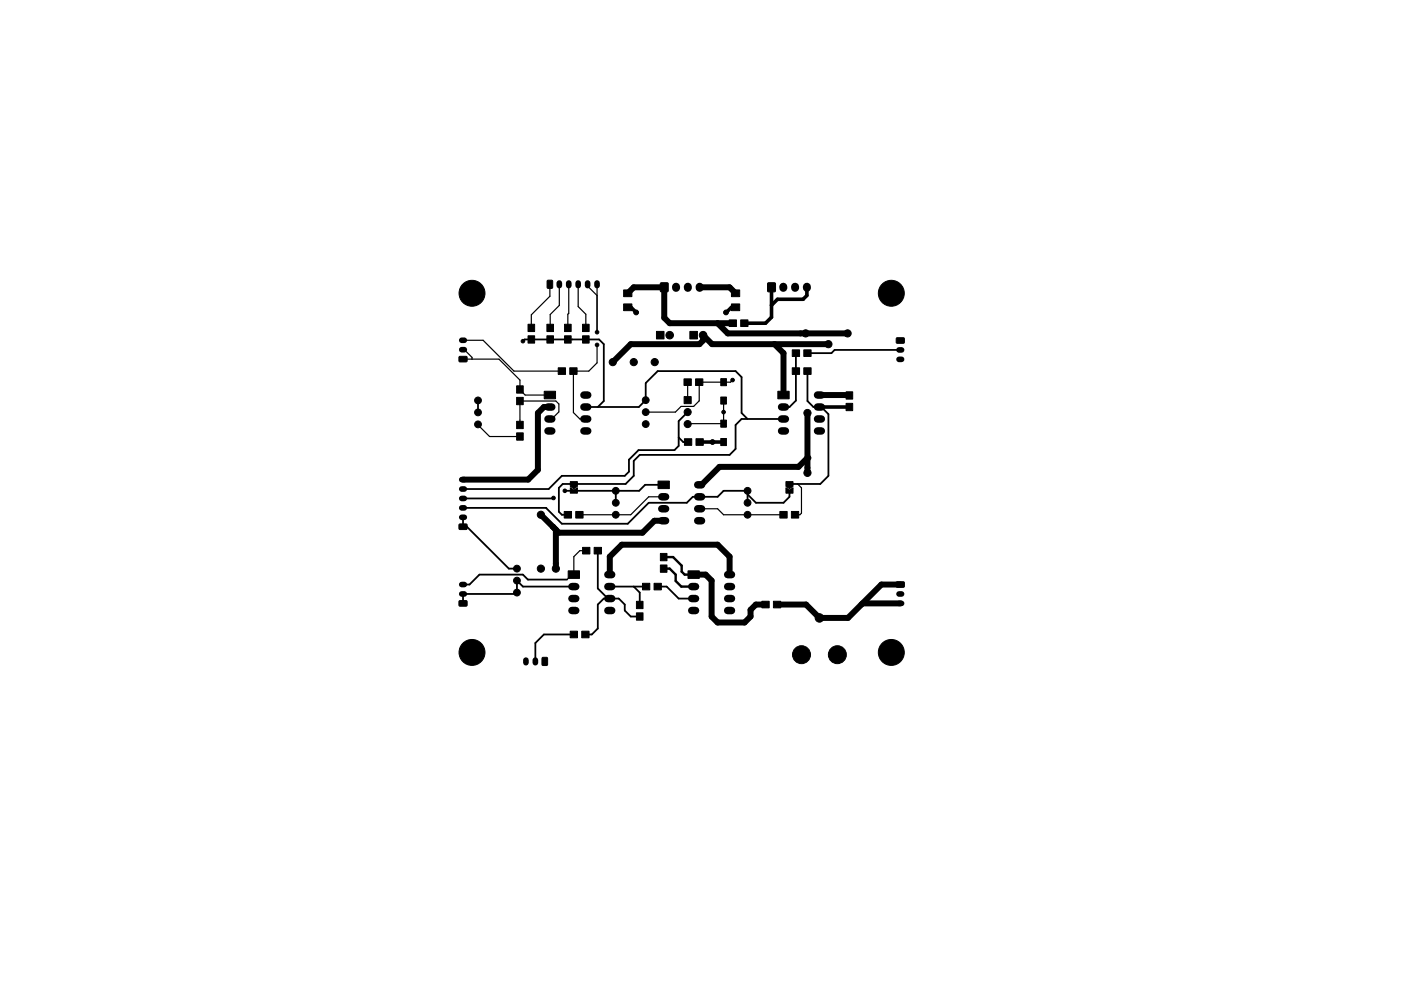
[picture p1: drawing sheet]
<svg xmlns="http://www.w3.org/2000/svg" width="297mm" height="210mm" viewBox="0 0 297 210" stroke-linecap="round" stroke-linejoin="round" font-family="sans-serif">
<g fill="#000" stroke="#000" stroke-width=".21">
<path d="M116.1 59.5l1 .1v1.6l-1.1-.1zM140.1 60.1h1.5v1.8l-1.6-.1zM162.8 60.1h1.6l-.1 1.8-1.5-.1zM97.4 75.7l1.5-.1 .1 1.1-1.6 .1zM112 68.8h1.4v1.5h-1.4zM112 71.2h1.4v1.6h-1.4zM116 68.8h1.4v1.5h-1.4zM116 71.2h1.4v1.6h-1.4zM118.4 78h1.5v1.4h-1.5zM119.7 68.8h1.4v1.5h-1.4zM119.7 71.2h1.4v1.6h-1.4zM120.8 78h1.6v1.4h-1.6z"/>
<path d="M123.5 68.8h1.4v1.5h-1.4zM123.5 71.2h1.4v1.6h-1.4zM132.2 61.5h1.8v1.4h-1.8zM132.2 64.5h1.8v1.4h-1.8zM139.2 70.3h1.6v1.6h-1.6zM146.3 70.3h1.6v1.6h-1.6zM154.6 67.9h1.5v1.4h-1.5zM155.1 64.5h1.7v1.4h-1.7zM155.1 61.5h1.7v1.4h-1.7zM157 67.9h1.6v1.4h-1.6zM168 78h1.5v1.4h-1.5zM168 74.2h1.5v1.4h-1.5z"/>
<path d="M170.4 78h1.6v1.4h-1.6zM170.4 74.2h1.6v1.4h-1.6zM190.1 71.7h1.5l.1 1-1.6 .1zM109.5 81.9h1.4v1.5h-1.4zM109.5 84.3h1.4v1.6h-1.4zM109.5 89.4h1.4v1.5h-1.4zM109.5 91.8h1.4v1.6h-1.4zM115.4 83h2.4v1.6h-2.4zM145 84.1h1.5v1.5h-1.5zM145.1 93.1h1.6v1.4h-1.6zM145 80.4h1.6v1.4h-1.6zM147.6 93.1h1.5v1.4h-1.5z"/>
<path d="M147.5 80.4h1.5v1.4h-1.5zM152.8 84.2h1.2v1.5h-1.2zM152.8 80.3h1.2v1.5h-1.2zM152.8 89.1h1.2v1.5h-1.2zM152.8 93h1.2v1.5h-1.2zM164.9 83h2.4v1.6h-2.4zM179.4 85.6h1.4v1.5h-1.4zM179.4 83.1h1.4v1.6h-1.4zM97.4 111.2h1.5l.1 1-1.6 .1zM119.6 108.5h1.6v1.4h-1.6zM120.9 103.5l.8 .5 .7-.5v1.1h-1.5zM120.9 102.2h1.5v1l-.7 .5-.8-.5z"/>
<path d="M122.1 108.5h1.5v1.4h-1.5zM123.5 116.1h1.6v1.4h-1.6zM126 116.1h1.5v1.4h-1.5zM139.5 102.1h2.4v1.6h-2.4zM140 119.9h1.4v1.5h-1.4zM140 117.4h1.4v1.6h-1.4zM166.6 103.5l.8 .5 .7-.5v1.1h-1.5zM165.3 108.5h1.6v1.4h-1.6zM166.6 102.2h1.5v1l-.7 .5-.8-.5zM167.8 108.5h1.5v1.4h-1.5zM97.4 127.5h1.5l.1 1-1.6 .1zM115 139.5l1.1 .1-.1 1.6-1.1-.1z"/>
<path d="M120.5 121.1h2.4v1.6h-2.4zM120.9 133.9h1.5v1.4h-1.5zM123.3 133.9h1.6v1.4h-1.6zM134.9 127.6h1.4v1.5h-1.4zM134.9 130h1.4v1.6h-1.4zM136.2 123.8h1.6v1.4h-1.6zM138.7 123.8h1.5v1.4h-1.5zM145.9 121.1h2.4v1.6h-2.4zM161.5 127.6h1.6v1.4h-1.6zM164 127.6h1.5v1.4h-1.5zM190.1 123.5h1.5l.1 1-1.6 .1z"/>
<circle cx="100.1" cy="62.2" r="2.75"/>
<circle cx="110.9" cy="72.4" r=".38"/>
<circle cx="126.6" cy="70.5" r=".38"/>
<circle cx="126.6" cy="73.2" r=".38"/>
<circle cx="129.9" cy="76.8" r=".76"/>
<circle cx="134.4" cy="76.8" r=".76"/>
<circle cx="134.9" cy="66.3" r=".51"/>
<circle cx="138.8" cy="76.8" r=".76"/>
<circle cx="142" cy="71.1" r=".8"/>
<circle cx="149.1" cy="71.1" r=".8"/>
<circle cx="153.9" cy="66.3" r=".51"/>
<circle cx="170.8" cy="70.7" r=".76"/>
<circle cx="175.6" cy="73" r=".76"/>
<circle cx="179.7" cy="70.7" r=".76"/>
<circle cx="189" cy="62.2" r="2.75"/>
<circle cx="101.3" cy="87.5" r=".72"/>
<circle cx="101.3" cy="85" r=".72"/>
<circle cx="101.3" cy="90" r=".72"/>
<circle cx="136.9" cy="84.9" r=".72"/>
<circle cx="136.9" cy="87.4" r=".72"/>
<circle cx="136.9" cy="90" r=".72"/>
<circle cx="145.8" cy="90" r=".75"/>
<circle cx="145.8" cy="87.4" r=".75"/>
<circle cx="151.1" cy="93.8" r=".51"/>
<circle cx="153.4" cy="87.4" r=".38"/>
<circle cx="155.3" cy="80.6" r=".38"/>
<circle cx="171.2" cy="87.6" r=".76"/>
<circle cx="114.7" cy="109.2" r=".76"/>
<circle cx="117.3" cy="105.7" r=".38"/>
<circle cx="119.8" cy="104.1" r=".38"/>
<circle cx="130.6" cy="109.2" r=".72"/>
<circle cx="130.6" cy="106.7" r=".72"/>
<circle cx="130.6" cy="104.1" r=".72"/>
<circle cx="158.5" cy="106.7" r=".72"/>
<circle cx="158.5" cy="109.2" r=".72"/>
<circle cx="158.5" cy="104.1" r=".72"/>
<circle cx="171.2" cy="100.3" r=".76"/>
<circle cx="100.1" cy="138.4" r="2.75"/>
<circle cx="109.6" cy="123.2" r=".72"/>
<circle cx="109.6" cy="120.6" r=".72"/>
<circle cx="109.6" cy="125.7" r=".72"/>
<circle cx="114.7" cy="120.6" r=".76"/>
<circle cx="117.9" cy="120.6" r=".76"/>
<circle cx="169.9" cy="138.9" r="1.9"/>
<circle cx="173.7" cy="131.1" r=".9"/>
<circle cx="177.5" cy="138.9" r="1.9"/>
<circle cx="189" cy="138.4" r="2.75"/>
</g>
<g fill="none" stroke="#000" stroke-width="1.6">
<path d="M116.2 91.4h.8M116.2 86.4h.8M116.2 88.9h.8M123.8 83.8h.8M123.8 91.4h.8M123.8 86.4h.8M123.8 88.9h.8M165.7 91.4h.8M165.7 86.4h.8M165.7 88.9h.8M173.3 83.8h.8M173.3 91.4h.8"/>
<path d="M173.3 86.4h.8M173.3 88.9h.8M140.3 110.5h.8M140.3 105.4h.8M140.3 107.9h.8M147.9 102.9h.8M147.9 110.5h.8M147.9 105.4h.8M147.9 107.9h.8M121.3 129.5h.8M121.3 124.5h.8M121.3 127h.8"/>
<path d="M128.9 121.9h.8M128.9 129.5h.8M128.9 124.5h.8M128.9 127h.8M146.7 129.5h.8M146.7 124.5h.8M146.7 127h.8M154.3 121.9h.8M154.3 129.5h.8M154.3 124.5h.8M154.3 127h.8"/>
</g>
<g fill="none" stroke="#000" stroke-width="1.2">
<path d="M97.9 72.2h.5M97.9 74.2h.5M118.6 60v.6M120.6 60v.6M122.6 60v.6M124.6 60v.6M126.6 60v.6M190.6 76.2h.6M190.6 74.2h.6M97.9 101.8h.5M97.9 103.8h.5M97.9 105.8h.5"/>
<path d="M97.9 107.8h.5M97.9 109.8h.5M97.9 124h.5M97.9 126h.5M190.6 126h.6M190.6 128h.6M111.5 140.1v.5M113.5 140.1v.5"/>
</g>
<path d="M143.3 60.8v.3M145.8 60.8v.3M148.3 60.8v.3M166.1 60.8v.3M168.6 60.8v.3M171.1 60.8v.3" fill="none" stroke="#000" stroke-width="1.7"/>
<path d="M133.1 65.2h.7l1.1 1.1M156 65.2h-.9l-1.2 1.1M163.6 61v6.3l-1.3 1.3h-4.5M171.1 61v1.7l-.8 .8h-5.5l-1.2 1.3M148.3 93.8h5.1M173.7 86.4h6.4M182.9 128l-.3 .3" fill="none" stroke="#000" stroke-width=".76"/>
<g fill="none" stroke="#000" stroke-width="1.3">
<path d="M133.1 62.2l1.3-1.2h6.4v6.4l1.2 1.2h13.4M148.3 61h6.4l1.3 1.2M152.1 68.6l2.2 2.1h25.4M164.2 73l1.9 1.9v8.9M175.6 73h-24.6l-1.9-1.9v1.1l-.8 .8h-14.6l-3.8 3.8M116.6 86.4h-1.3l-1.3 1.2v12.1l-2 2.1h-13.8M171.2 97.1l-1.9 2h-16.8l-3.8 3.8h-.4M171.2 87.6v12.7M173.7 83.8l6.4 .1M114.7 109.2l3.8 3.8h17.7l2.6-2.5h1.9M117.9 112.4v8.2M129.3 121.9v-3.8l2.5-2.5h20.3l2.6 2.5v3.8"/>
<path d="M147.1 121.9h2.5l1.3 1.3v7.6l1.2 1.3h5.8l1.2-1.3v-1.4l1.2-1.1h2M182.9 128h8M190.9 124h-4l-7.1 7.1h-6.1l-2.8-2.8h-6.1"/>
</g>
<circle cx="171.2" cy="97.1" r=".63" fill="#000"/>
<g fill="none" stroke="#000" stroke-width=".25">
<path d="M98.2 72.2h4.2l6.6 6.5h10.1M98.2 76.2h7.6l4.4 4.4v2.1l1.1 1.1h5.3M98.2 74.2h.2l1.7 1.6v.4M116.6 60.3v2.6l-3.9 3.9v2.8M118.6 60.3v4.5l-1.9 1.9v2.9M120.6 60.3v6.2l-.2 .2v2.9M122.6 60.3v4.7l1.6 1.7v2.9M124.6 60.3v.4l2 2M126.6 73.2v3.8l-1.8 1.7h-3.2v8.8l1.3 1.4h1.3M126.6 60.3v10.2M101.3 90l2.5 2.6h6.4M116.6 88.9h.4l1.5-1.5v-1.7l-.6-.6h-7.7v5.1"/>
<path d="M145.8 81.1v3.8M153.4 85v4.9l-7.6 .1M155.3 80.6l-.4 .5h-6.7v3.9l-1.1 1.2h-2.7l-1.2 1.2h-6.3M166.1 86.4h.4M173.7 86.4h.4M124.3 116.8h-1.4l-1.2 1.3v3.8h-.4l-1.1 1.1M140.7 105.4h-3.2l-3.8 3.8h-10.9M148.3 107.9h3.8l1.3 1.3h12.7M167.4 102.7h.2M169.1 102.7l.8 .8v5.4l-.3 .3h-1M109.6 125.7l-.3 .3"/>
</g>
<g fill="none" stroke="#000" stroke-width=".38">
<path d="M110.9 72.4l.3-.4h15.8l1 1v12.1l-1.3 1.3M168.7 74.9v10.1l-1.3 1.4h-.9M171.2 78.7v6.4l1.3 1.3h1.2M190.9 74.2h-13.9l-.7 .7h-5.1M101.3 85v2.5M124.2 86.4h11.2l1.5-1.5v-3.6l2.5-2.6h16.6l1.2 1.3v7.6l1.3 1.3M143.9 92.8l1 1h1M145.8 87.4l-1.9 1.9v5.3l-.9 .9h-7.6l-2.1 2v2.6l-.8 .9h-13.4l-2.8 2.8h-18.1M166.1 88.9h-8.9l-1.2 1.3v5l-1.3 1.3h-19.1l-1.2 1.3v3.2l-1.8 1.7h-13.3l-.8 .8v5.1l.6 .6h1.3M174.1 86.4l1.5 1.5v13.1l-1.7 1.7h-6.5M98.2 109.8v2h.8l8.9 8.8h1.7M98.2 107.8h17.6"/>
<path d="M117.3 105.7l-19.1 .1M126.7 116.8v8.1l2.2 2.1M130.6 104.1v2.6M140.7 102.9h-3.9l-1.3 1.2h-15.7M158.5 106.7v-2.6h-5.1l-1.3 1.3h-5.2l-1.3 1.3h-8.1l-4.4 4.4h-14l-3.3-3.3M167.4 104.1v1.3l-1.3 1.3h-5.8l-1.8-1.8M109.3 126h-11.1v2M120.2 123h-8.3l-1-1.1h-9.2l-2.2 2.1h-1.3M121.7 124.5h-10.8l-1.3-1.3v2.5M121.7 134.6h-6.4l-1.8 1.8v3.9M129.3 124.5h7.7M134.4 124.5l1.2 1.2v2.7"/>
<path d="M135.6 130.8h-1.9l-1.2-1.3v-1.2l-1.3-1.3h-3.2l-1.3 1.3v5l-1.2 1.3h-1.4M139.4 124.5h2l2.5 2.5h3.2"/>
</g>
<path d="M140.7 118.2h2l1.8 1.8v1.3l.7 .6h1.9M140.7 120.6h1.3l1.3 1.3v1.4l1.2 1.2h2.6" fill="none" stroke="#000" stroke-width=".51"/>
</svg>
